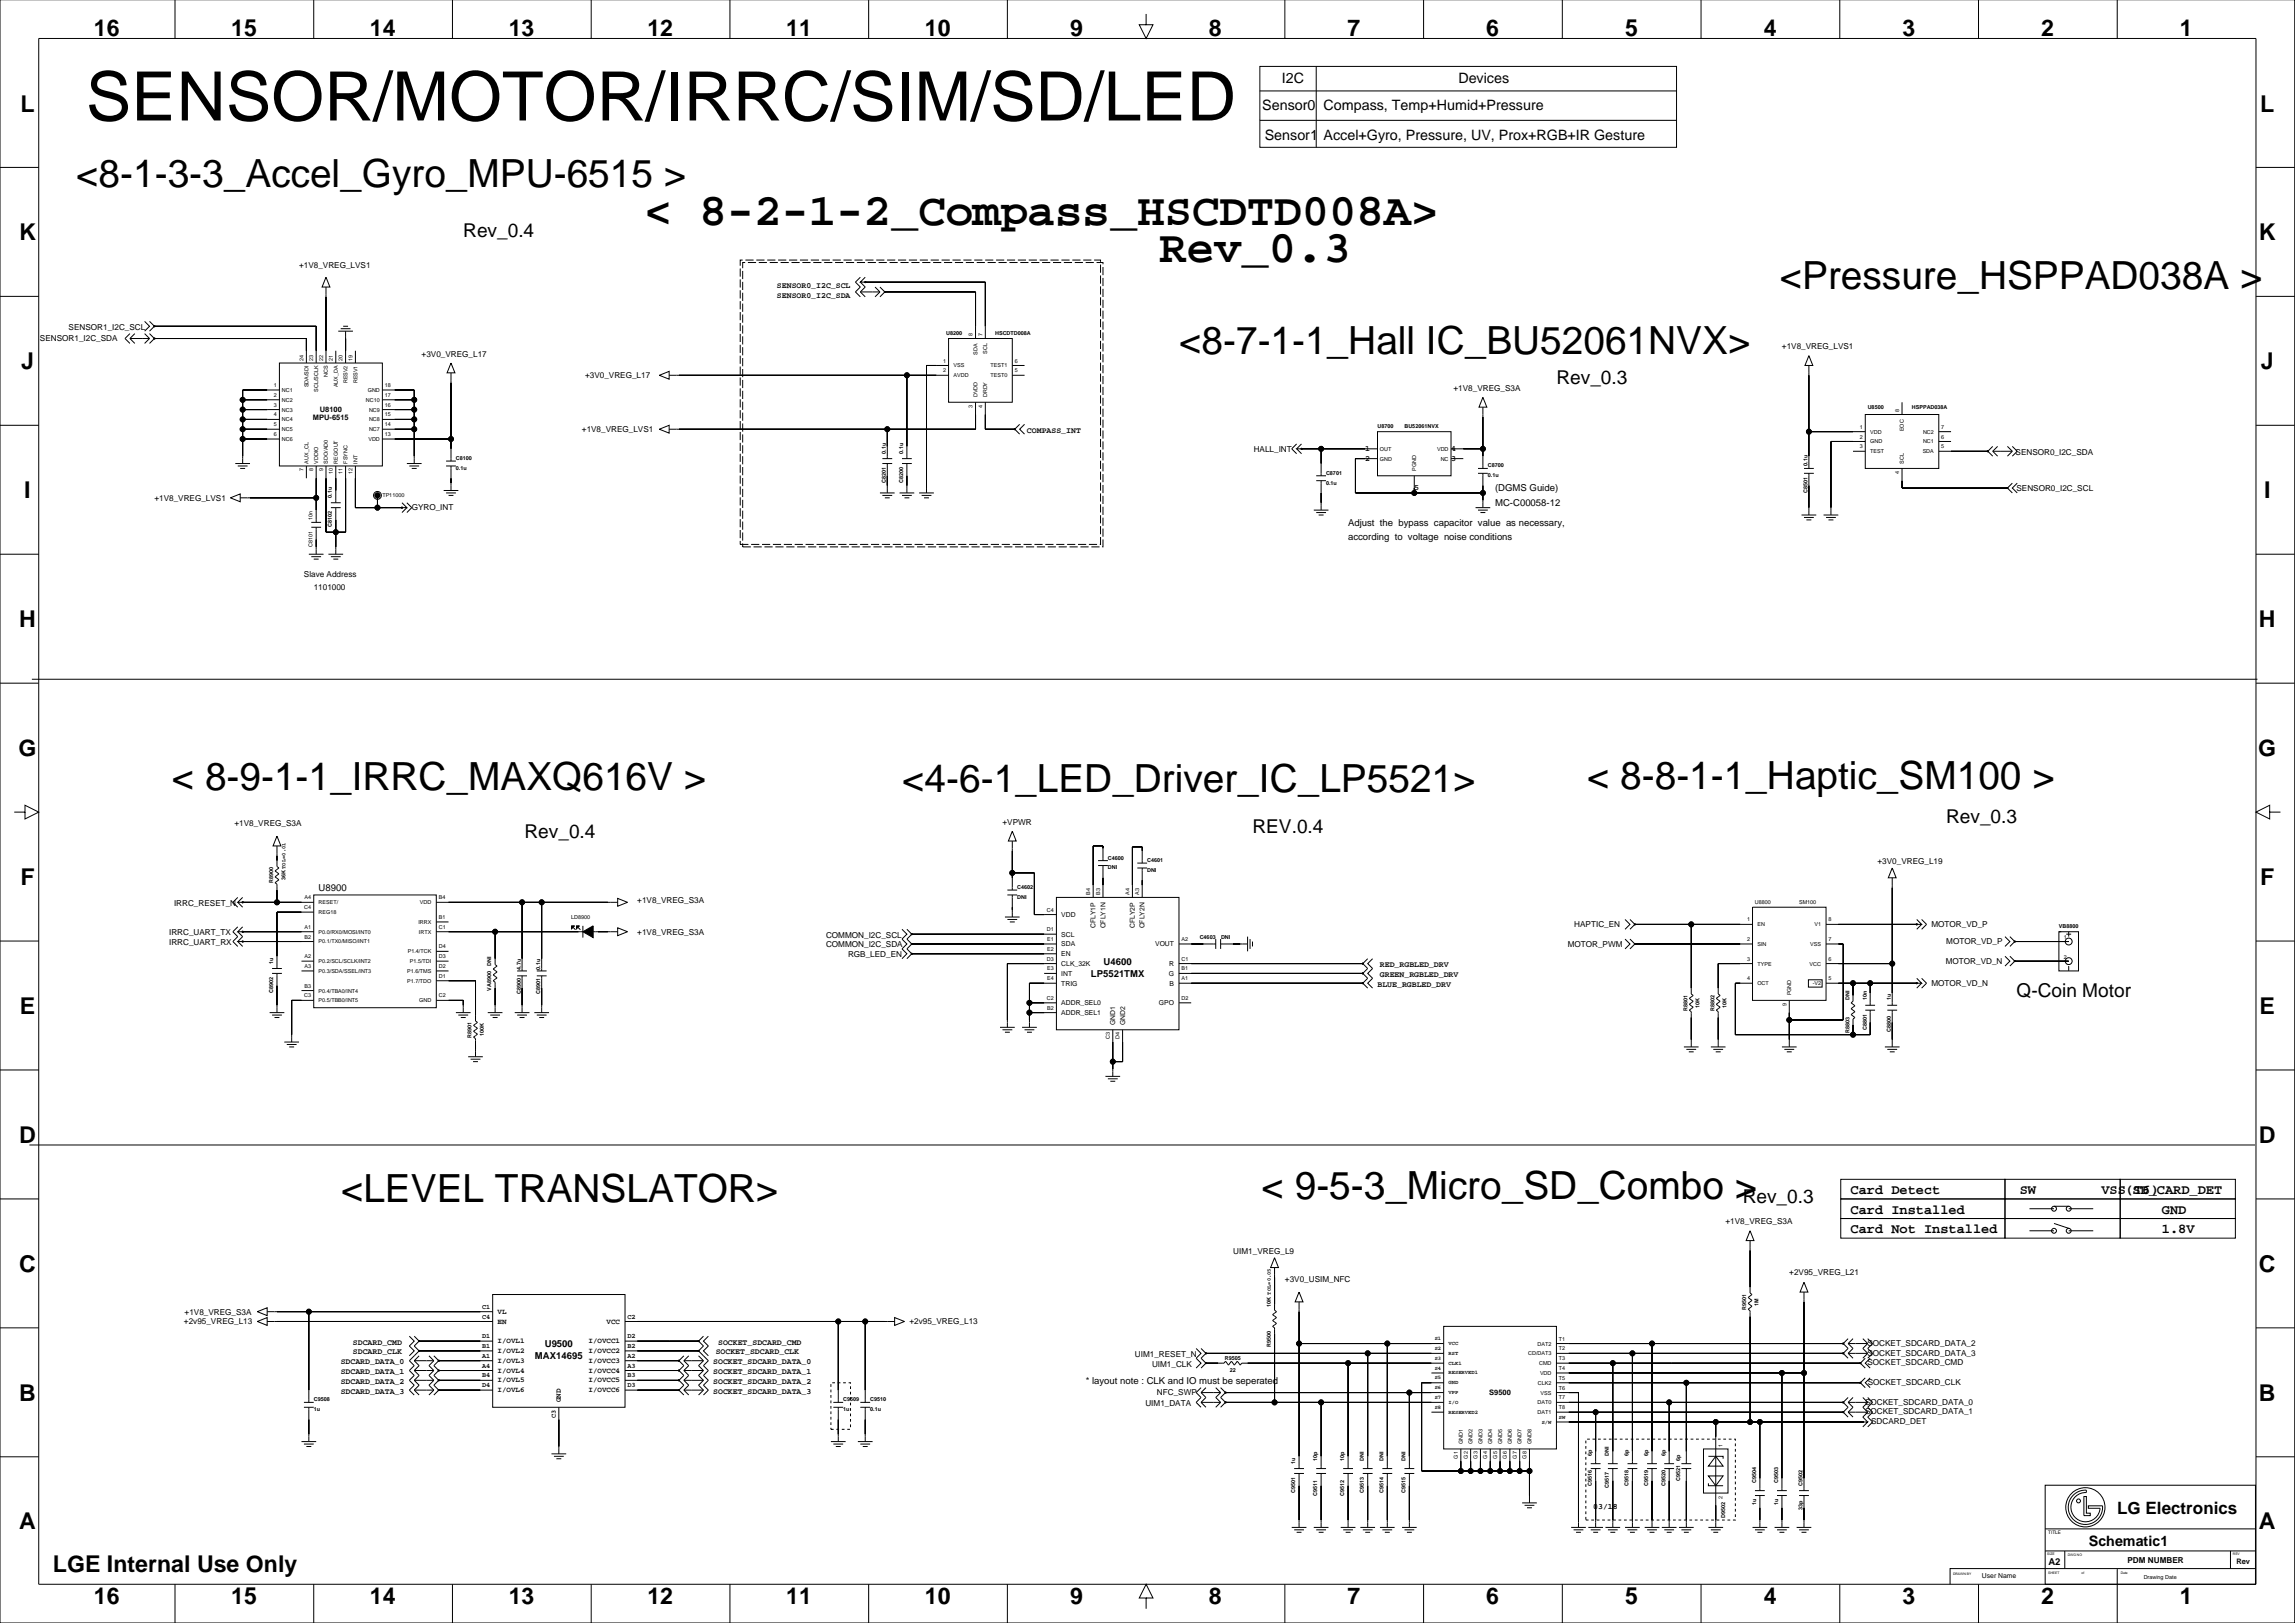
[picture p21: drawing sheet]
<svg xmlns="http://www.w3.org/2000/svg" width="1189mm" height="841mm" viewBox="0 0 1189 841" stroke-linecap="round" stroke-linejoin="round" font-family="sans-serif">
<defs><g id="words">
<text font-size="35.3" x="44" y="62">SENSOR/MOTOR/IRRC/SIM/SD/LED</text>
<g font-size="23.6">
<text x="334" y="117">&lt; 8-2-1-2_Compass_HSCDTD008A&gt;</text>
<text x="601" y="136">Rev_0.3</text>
</g>
<g font-size="20.1">
<text x="39" y="97">&lt;8-1-3-3_Accel_Gyro_MPU-6515 &gt;</text>
<text x="922" y="150">&lt;Pressure_HSPPAD038A &gt;</text>
<text x="611" y="183">&lt;8-7-1-1_Hall IC_BU52061NVX&gt;</text>
<text x="89" y="409">&lt; 8-9-1-1_IRRC_MAXQ616V &gt;</text>
<text x="467" y="410">&lt;4-6-1_LED_Driver_IC_LP5521&gt;</text>
<text x="822" y="409">&lt; 8-8-1-1_Haptic_SM100 &gt;</text>
<text x="176" y="623">&lt;LEVEL TRANSLATOR&gt;</text>
<text x="653" y="621">&lt; 9-5-3_Micro_SD_Combo &gt;</text>
</g>
<g font-size="12">
<text x="49" y="18">16</text>
<text x="120" y="18">15</text>
<text x="192" y="18">14</text>
<text x="264" y="18">13</text>
<text x="335" y="18">12</text>
<text x="407" y="18">11</text>
<text x="479" y="18">10</text>
<text x="554" y="18">9</text>
<text x="626" y="19">8</text>
<text x="698" y="18">7</text>
<text x="770" y="18">6</text>
<text x="842" y="18">5</text>
<text x="914" y="18">4</text>
<text x="986" y="18">3</text>
<text x="1057" y="18">2</text>
<text x="1129" y="18">1</text>
<text x="11" y="58">L</text>
<text x="1171" y="58">L</text>
<text x="10" y="125">K</text>
<text x="1170" y="125">K</text>
<text x="11" y="191">J</text>
<text x="1171" y="191">J</text>
<text x="13" y="258">I</text>
<text x="1173" y="258">I</text>
<text x="10" y="325">H</text>
<text x="1170" y="325">H</text>
<text x="10" y="392">G</text>
<text x="1170" y="392">G</text>
<text x="11" y="458">F</text>
<text x="1171" y="458">F</text>
<text x="10" y="525">E</text>
<text x="1170" y="525">E</text>
<text x="10" y="592">D</text>
<text x="1170" y="592">D</text>
<text x="10" y="659">C</text>
<text x="1170" y="659">C</text>
<text x="10" y="726">B</text>
<text x="1170" y="726">B</text>
<text x="10" y="792">A</text>
<text x="1170" y="792">A</text>
<text x="27" y="814">LGE Internal Use Only</text>
<text x="49" y="831">16</text>
<text x="120" y="831">15</text>
<text x="192" y="831">14</text>
<text x="264" y="831">13</text>
<text x="335" y="831">12</text>
<text x="407" y="831">11</text>
<text x="479" y="831">10</text>
<text x="554" y="831">9</text>
<text x="626" y="831">8</text>
<text x="698" y="831">7</text>
<text x="770" y="831">6</text>
<text x="842" y="831">5</text>
<text x="914" y="831">4</text>
<text x="986" y="831">3</text>
<text x="1057" y="831">2</text>
<text x="1129" y="831">1</text>
</g>
<g font-size="9.9">
<text x="240" y="123">Rev_0.4</text>
<text x="806" y="199">Rev_0.3</text>
<text x="649" y="431">REV.0.4</text>
<text x="1008" y="426">Rev_0.3</text>
<text x="272" y="434">Rev_0.4</text>
<text x="1045" y="516">Q-Coin Motor</text>
<text x="903" y="623">Rev_0.3</text>
</g>
<text font-size="8.8" x="1097" y="784">LG Electronics</text>
<g font-size="7.4">
<text x="664" y="43">I2C</text>
<text x="755" y="43">Devices</text>
<text x="654" y="57">Sensor0</text>
<text x="686" y="57">Compass, Temp+Humid+Pressure</text>
<text x="655" y="72">Sensor1</text>
<text x="686" y="72">Accel+Gyro, Pressure, UV, Prox+RGB+IR Gesture</text>
<text x="1082" y="801">Schematic1</text>
</g>
<g font-size="7.1">
<text x="959" y="618">Card Detect</text>
<text x="1046" y="618">SW</text>
<text x="1089" y="618">VSS(T6)</text>
<text x="1105" y="618">SD_CARD_DET</text>
<text x="959" y="629">Card Installed</text>
<text x="1120" y="629">GND</text>
<text x="959" y="639">Card Not Installed</text>
<text x="1120" y="639">1.8V</text>
</g>
<g font-size="4.9">
<text x="775" y="254">(DGMS Guide)</text>
<text x="775" y="262">MC-C00058-12</text>
<text x="698" y="272">Adjust the bypass capacitor value as necessary,</text>
<text x="698" y="280">according to voltage noise conditions</text>
<text x="165" y="462">U8900</text>
<text x="572" y="500">U4600</text>
<text x="565" y="506">LP5521TMX</text>
<text x="282" y="698">U9500</text>
<text x="277" y="704">MAX14695</text>
<text x="562" y="717">* layout note : CLK and IO must be seperated</text>
<text x="1061" y="811">A2</text>
</g>
<g font-size="4.2">
<text x="155" y="139">+1V8_VREG_LVS1</text>
<text x="402" y="149">SENSOR0_I2C_SCL</text>
<text x="402" y="154">SENSOR0_I2C_SDA</text>
<text x="36" y="171">SENSOR1_I2C_SCL</text>
<text x="21" y="177">SENSOR1_I2C_SDA</text>
<text x="218" y="185">+3V0_VREG_L17</text>
<text x="923" y="181">+1V8_VREG_LVS1</text>
<text x="303" y="196">+3V0_VREG_L17</text>
<text x="753" y="203">+1V8_VREG_S3A</text>
<text x="301" y="224">+1V8_VREG_LVS1</text>
<text x="532" y="224">COMPASS_INT</text>
<text x="707" y="234">1</text>
<text x="752" y="234">4</text>
<text x="649" y="234">HALL_INT</text>
<text x="707" y="239">2</text>
<text x="752" y="239">3</text>
<text x="1044" y="236">SENSOR0_I2C_SDA</text>
<text x="733" y="254">5</text>
<text x="1045" y="255">SENSOR0_I2C_SCL</text>
<text x="80" y="260">+1V8_VREG_LVS1</text>
<text x="213" y="264">GYRO_INT</text>
<text x="157" y="299">Slave Address</text>
<text x="163" y="305">1101000</text>
<text x="121" y="428">+1V8_VREG_S3A</text>
<text x="519" y="427">+VPWR</text>
<text x="973" y="448">+3V0_VREG_L19</text>
<text x="330" y="468">+1V8_VREG_S3A</text>
<text x="90" y="469">IRRC_RESET_N</text>
<text x="88" y="484">IRRC_UART_TX</text>
<text x="330" y="484">+1V8_VREG_S3A</text>
<text x="428" y="486">COMMON_I2C_SCL</text>
<text x="816" y="480">HAPTIC_EN</text>
<text x="1001" y="480">MOTOR_VD_P</text>
<text x="88" y="489">IRRC_UART_RX</text>
<text x="428" y="491">COMMON_I2C_SDA</text>
<text x="812" y="490">MOTOR_PWM</text>
<text x="1008" y="489">MOTOR_VD_P</text>
<text x="439" y="496">RGB_LED_EN</text>
<text x="715" y="501">RED_RGBLED_DRV</text>
<text x="1008" y="499">MOTOR_VD_N</text>
<text x="715" y="506">GREEN_RGBLED_DRV</text>
<text x="714" y="511">BLUE_RGBLED_DRV</text>
<text x="1001" y="511">MOTOR_VD_N</text>
<text x="894" y="634">+1V8_VREG_S3A</text>
<text x="639" y="649">UIM1_VREG_L9</text>
<text x="666" y="664">+3V0_USIM_NFC</text>
<text x="927" y="660">+2V95_VREG_L21</text>
<text x="96" y="681">+1V8_VREG_S3A</text>
<text x="95" y="686">+2v95_VREG_L13</text>
<text x="471" y="686">+2v95_VREG_L13</text>
<text x="183" y="702">SDCARD_CLK</text>
<text x="183" y="696">SDCARD_CMD</text>
<text x="371" y="702">SOCKET_SDCARD_CLK</text>
<text x="372" y="696">SOCKET_SDCARD_CMD</text>
<text x="967" y="697">SOCKET_SDCARD_DATA_2</text>
<text x="176" y="707">SDCARD_DATA_0</text>
<text x="369" y="707">SOCKET_SDCARD_DATA_0</text>
<text x="588" y="703">UIM1_RESET_N</text>
<text x="597" y="708">UIM1_CLK</text>
<text x="967" y="702">SOCKET_SDCARD_DATA_3</text>
<text x="967" y="707">SOCKET_SDCARD_CMD</text>
<text x="176" y="712">SDCARD_DATA_1</text>
<text x="369" y="712">SOCKET_SDCARD_DATA_1</text>
<text x="176" y="717">SDCARD_DATA_2</text>
<text x="369" y="717">SOCKET_SDCARD_DATA_2</text>
<text x="968" y="717">SOCKET_SDCARD_CLK</text>
<text x="176" y="722">SDCARD_DATA_3</text>
<text x="369" y="722">SOCKET_SDCARD_DATA_3</text>
<text x="599" y="722">NFC_SWP</text>
<text x="593" y="728">UIM1_DATA</text>
<text x="966" y="728">SOCKET_SDCARD_DATA_0</text>
<text x="966" y="733">SOCKET_SDCARD_DATA_1</text>
<text x="969" y="738">SDCARD_DET</text>
<text x="825" y="782">03/18</text>
<text x="1102" y="810">PDM NUMBER</text>
</g>
<g font-size="3.9">
<text x="166" y="214">U8100</text>
<text x="162" y="217">MPU-6515</text>
<text x="258" y="681">VL</text>
<text x="258" y="686">EN</text>
<text x="314" y="686">VCC</text>
<text x="258" y="696">I/OVL1</text>
<text x="305" y="696">I/OVCC1</text>
<text x="258" y="701">I/OVL2</text>
<text x="305" y="701">I/OVCC2</text>
<text x="258" y="706">I/OVL3</text>
<text x="305" y="706">I/OVCC3</text>
<text x="258" y="711">I/OVL4</text>
<text x="305" y="711">I/OVCC4</text>
<text x="258" y="716">I/OVL5</text>
<text x="305" y="716">I/OVCC5</text>
<text x="258" y="721">I/OVL6</text>
<text x="305" y="721">I/OVCC6</text>
<text x="771" y="723">S9500</text>
<text x="291" y="726" transform="rotate(-90 291 726)">GND</text>
<text x="1158" y="810">Rev</text>
</g>
<g font-size="3.5">
<text x="550" y="475">VDD</text>
<text x="550" y="485">SCL</text>
<text x="568" y="481" transform="rotate(-90 568 481)">CFLY1P</text>
<text x="573" y="481" transform="rotate(-90 573 481)">CFLY1N</text>
<text x="588" y="481" transform="rotate(-90 588 481)">CFLY2P</text>
<text x="593" y="481" transform="rotate(-90 593 481)">CFLY2N</text>
<text x="550" y="490">SDA</text>
<text x="598" y="490">VOUT</text>
<text x="550" y="495">EN</text>
<text x="550" y="500">CLK_32K</text>
<text x="606" y="500">R</text>
<text x="550" y="505">INT</text>
<text x="605" y="505">G</text>
<text x="550" y="511">TRIG</text>
<text x="606" y="511">B</text>
<text x="550" y="521">ADDR_SEL0</text>
<text x="600" y="521">GPO</text>
<text x="550" y="526">ADDR_SEL1</text>
<text x="578" y="531" transform="rotate(-90 578 531)">GND1</text>
<text x="583" y="531" transform="rotate(-90 583 531)">GND2</text>
<text x="250" y="678">C1</text>
<text x="250" y="683">C4</text>
<text x="325" y="683">C2</text>
<text x="250" y="693">D1</text>
<text x="325" y="693">D2</text>
<text x="250" y="698">B1</text>
<text x="325" y="698">B2</text>
<text x="250" y="703">A1</text>
<text x="325" y="703">A2</text>
<text x="250" y="713">B4</text>
<text x="250" y="708">A4</text>
<text x="325" y="708">A3</text>
<text x="325" y="713">B3</text>
<text x="250" y="718">D4</text>
<text x="325" y="718">D3</text>
<text x="288" y="734" transform="rotate(-90 288 734)">C3</text>
<text x="1027" y="818">User Name</text>
</g>
<g font-size="2.8">
<text x="490" y="174">U8200</text>
<text x="516" y="174">HSCDTD008A</text>
<text x="504" y="174" transform="rotate(-90 504 174)">8</text>
<text x="509" y="174" transform="rotate(-90 509 174)">7</text>
<text x="506" y="184" transform="rotate(-90 506 184)">SDA</text>
<text x="511" y="183" transform="rotate(-90 511 183)">SCL</text>
<text x="157" y="187" transform="rotate(-90 157 187)">24</text>
<text x="162" y="187" transform="rotate(-90 162 187)">23</text>
<text x="167" y="187" transform="rotate(-90 167 187)">22</text>
<text x="172" y="187" transform="rotate(-90 172 187)">21</text>
<text x="178" y="187" transform="rotate(-90 178 187)">20</text>
<text x="183" y="187" transform="rotate(-90 183 187)">19</text>
<text x="489" y="188">1</text>
<text x="494" y="190">VSS</text>
<text x="513" y="190">TEST1</text>
<text x="526" y="188">6</text>
<text x="170" y="195" transform="rotate(-90 170 195)">NCS</text>
<text x="489" y="193">2</text>
<text x="494" y="195">AVDD</text>
<text x="513" y="195">TEST0</text>
<text x="526" y="193">5</text>
<text x="142" y="200">1</text>
<text x="146" y="203">NC1</text>
<text x="160" y="201" transform="rotate(-90 160 201)">SDA/SDI</text>
<text x="165" y="203" transform="rotate(-90 165 203)">SCL/SCLK</text>
<text x="175" y="201" transform="rotate(-90 175 201)">AUX_DA</text>
<text x="180" y="199" transform="rotate(-90 180 199)">RESV2</text>
<text x="185" y="199" transform="rotate(-90 185 199)">RESV1</text>
<text x="191" y="203">GND</text>
<text x="199" y="200">18</text>
<text x="142" y="206">2</text>
<text x="146" y="208">NC2</text>
<text x="190" y="208">NC10</text>
<text x="199" y="206">17</text>
<text x="506" y="206" transform="rotate(-90 506 206)">DVDD</text>
<text x="511" y="206" transform="rotate(-90 511 206)">DRDY</text>
<text x="142" y="216">4</text>
<text x="142" y="211">3</text>
<text x="146" y="213">NC3</text>
<text x="191" y="213">NC9</text>
<text x="199" y="211">16</text>
<text x="199" y="216">15</text>
<text x="504" y="211" transform="rotate(-90 504 211)">3</text>
<text x="509" y="211" transform="rotate(-90 509 211)">4</text>
<text x="968" y="212">U8500</text>
<text x="984" y="213" transform="rotate(-90 984 213)">8</text>
<text x="990" y="212">HSPPAD038A</text>
<text x="142" y="221">5</text>
<text x="146" y="218">NC4</text>
<text x="191" y="218">NC8</text>
<text x="199" y="221">14</text>
<text x="714" y="222">U8700</text>
<text x="728" y="222">BU52061NVX</text>
<text x="142" y="226">6</text>
<text x="146" y="223">NC5</text>
<text x="191" y="223">NC7</text>
<text x="199" y="226">13</text>
<text x="963" y="222">1</text>
<text x="963" y="227">2</text>
<text x="969" y="225">VDD</text>
<text x="986" y="223" transform="rotate(-90 986 223)">EOC</text>
<text x="996" y="225">NC2</text>
<text x="1006" y="222">7</text>
<text x="1006" y="227">6</text>
<text x="146" y="228">NC6</text>
<text x="191" y="228">VDD</text>
<text x="715" y="233">OUT</text>
<text x="744" y="233">VDD</text>
<text x="963" y="232">3</text>
<text x="969" y="230">GND</text>
<text x="996" y="230">NC1</text>
<text x="1006" y="232">5</text>
<text x="236" y="238">C8100</text>
<text x="459" y="235" transform="rotate(-90 459 235)">0.1u</text>
<text x="468" y="235" transform="rotate(-90 468 235)">0.1u</text>
<text x="715" y="239">GND</text>
<text x="746" y="239">NC</text>
<text x="969" y="235">TEST</text>
<text x="996" y="235">SDA</text>
<text x="157" y="244" transform="rotate(-90 157 244)">7</text>
<text x="160" y="240" transform="rotate(-90 160 240)">AUX_CL</text>
<text x="162" y="244" transform="rotate(-90 162 244)">8</text>
<text x="165" y="240" transform="rotate(-90 165 240)">VDDIO</text>
<text x="167" y="244" transform="rotate(-90 167 244)">9</text>
<text x="170" y="240" transform="rotate(-90 170 240)">SDO/AD0</text>
<text x="172" y="246" transform="rotate(-90 172 246)">10</text>
<text x="175" y="240" transform="rotate(-90 175 240)">REGOUT</text>
<text x="178" y="246" transform="rotate(-90 178 246)">11</text>
<text x="180" y="240" transform="rotate(-90 180 240)">FSYNC</text>
<text x="183" y="246" transform="rotate(-90 183 246)">12</text>
<text x="185" y="240" transform="rotate(-90 185 240)">INT</text>
<text x="236" y="243">0.1u</text>
<text x="687" y="246">C8701</text>
<text x="734" y="244" transform="rotate(-90 734 244)">PGND</text>
<text x="771" y="242">C8700</text>
<text x="936" y="241" transform="rotate(-90 936 241)">0.1u</text>
<text x="984" y="245" transform="rotate(-90 984 245)">4</text>
<text x="986" y="240" transform="rotate(-90 986 240)">SCL</text>
<text x="459" y="250" transform="rotate(-90 459 250)">C8201</text>
<text x="468" y="250" transform="rotate(-90 468 250)">C8200</text>
<text x="687" y="251">0.1u</text>
<text x="771" y="247">0.1u</text>
<text x="172" y="258" transform="rotate(-90 172 258)">0.1u</text>
<text x="198" y="257">TP11000</text>
<text x="936" y="255" transform="rotate(-90 936 255)">C8501</text>
<text x="162" y="269" transform="rotate(-90 162 269)">10n</text>
<text x="172" y="273" transform="rotate(-90 172 273)">C8102</text>
<text x="162" y="283" transform="rotate(-90 162 283)">C8101</text>
<text x="574" y="445">C4600</text>
<text x="594" y="447">C4601</text>
<text x="148" y="456" transform="rotate(-90 148 456)">36K TOL=0.01</text>
<text x="574" y="450">DNI</text>
<text x="594" y="452">DNI</text>
<text x="141" y="458" transform="rotate(-90 141 458)">R8900</text>
<text x="527" y="461">C4602</text>
<text x="158" y="466">A4</text>
<text x="227" y="466">B4</text>
<text x="527" y="466">DNI</text>
<text x="565" y="464" transform="rotate(-90 565 464)">B4</text>
<text x="570" y="464" transform="rotate(-90 570 464)">B3</text>
<text x="585" y="464" transform="rotate(-90 585 464)">A4</text>
<text x="590" y="464" transform="rotate(-90 590 464)">A3</text>
<text x="158" y="471">C4</text>
<text x="165" y="468">RESET/</text>
<text x="165" y="473">REG18</text>
<text x="218" y="468">VDD</text>
<text x="542" y="472">C4</text>
<text x="909" y="468">U8800</text>
<text x="932" y="468">SM100</text>
<text x="217" y="479">IRRX</text>
<text x="227" y="476">B1</text>
<text x="296" y="476">LD8900</text>
<text x="905" y="477">1</text>
<text x="910" y="480">EN</text>
<text x="940" y="480">V1</text>
<text x="947" y="477">8</text>
<text x="158" y="481">A1</text>
<text x="165" y="484">P0.0/RX0/MOSI/INT0</text>
<text x="217" y="484">IRTX</text>
<text x="227" y="481">C1</text>
<text x="542" y="482">D1</text>
<text x="1067" y="481">VB8800</text>
<text x="158" y="486">B2</text>
<text x="165" y="489">P0.1/TX0/MISO/INT1</text>
<text x="227" y="491">D4</text>
<text x="543" y="487">E1</text>
<text x="612" y="487">A2</text>
<text x="621" y="486">C4603</text>
<text x="633" y="486">DNI</text>
<text x="905" y="487">2</text>
<text x="910" y="490">SIN</text>
<text x="938" y="490">VSS</text>
<text x="947" y="487">7</text>
<text x="1069" y="486">1</text>
<text x="158" y="496">A2</text>
<text x="211" y="494">P1.4/TCK</text>
<text x="227" y="496">D3</text>
<text x="542" y="498">D3</text>
<text x="543" y="493">E2</text>
<text x="612" y="498">C1</text>
<text x="905" y="498">3</text>
<text x="947" y="498">6</text>
<text x="1069" y="497">2</text>
<text x="141" y="499" transform="rotate(-90 141 499)">1u</text>
<text x="158" y="501">A3</text>
<text x="165" y="499">P0.2/SCL/SCLK/INT2</text>
<text x="165" y="504">P0.3/SDA/SSEL/INT3</text>
<text x="211" y="504">P1.6/TMS</text>
<text x="212" y="499">P1.5/TDI</text>
<text x="227" y="501">D2</text>
<text x="254" y="500" transform="rotate(-90 254 500)">DNI</text>
<text x="270" y="502" transform="rotate(-90 270 502)">4.7u</text>
<text x="280" y="502" transform="rotate(-90 280 502)">0.1u</text>
<text x="543" y="503">E3</text>
<text x="612" y="503">B1</text>
<text x="910" y="500">TYPE</text>
<text x="937" y="500">VCC</text>
<text x="211" y="509">P1.7/TDO</text>
<text x="227" y="506">D1</text>
<text x="543" y="508">E4</text>
<text x="612" y="508">A1</text>
<text x="905" y="508">4</text>
<text x="947" y="508">5</text>
<text x="141" y="514" transform="rotate(-90 141 514)">C8902</text>
<text x="158" y="512">B3</text>
<text x="165" y="514">P0.4/TBA0/INT4</text>
<text x="254" y="513" transform="rotate(-90 254 513)">VA8900</text>
<text x="270" y="515" transform="rotate(-90 270 515)">C8900</text>
<text x="280" y="515" transform="rotate(-90 280 515)">C8901</text>
<text x="910" y="510">OCT</text>
<text x="928" y="516" transform="rotate(-90 928 516)">PGND</text>
<text x="939" y="510">-V2</text>
<text x="158" y="517">C3</text>
<text x="165" y="519">P0.5/TBB0/INT5</text>
<text x="217" y="519">GND</text>
<text x="227" y="517">C2</text>
<text x="542" y="518">C2</text>
<text x="612" y="518">D2</text>
<text x="925" y="521" transform="rotate(-90 925 521)">9</text>
<text x="958" y="518" transform="rotate(-90 958 518)">DNI</text>
<text x="967" y="518" transform="rotate(-90 967 518)">10n</text>
<text x="979" y="518" transform="rotate(-90 979 518)">1u</text>
<text x="543" y="523">B2</text>
<text x="874" y="524" transform="rotate(-90 874 524)">R8801</text>
<text x="880" y="522" transform="rotate(-90 880 522)">10K</text>
<text x="888" y="524" transform="rotate(-90 888 524)">R8802</text>
<text x="894" y="522" transform="rotate(-90 894 522)">10K</text>
<text x="967" y="533" transform="rotate(-90 967 533)">C8801</text>
<text x="244" y="538" transform="rotate(-90 244 538)">R8901</text>
<text x="251" y="537" transform="rotate(-90 251 537)">100K</text>
<text x="575" y="538" transform="rotate(-90 575 538)">C3</text>
<text x="580" y="538" transform="rotate(-90 580 538)">D4</text>
<text x="958" y="535" transform="rotate(-90 958 535)">R8803</text>
<text x="979" y="535" transform="rotate(-90 979 535)">C8800</text>
<text x="658" y="677" transform="rotate(-90 658 677)">10K TOL=0.05</text>
<text x="911" y="676" transform="rotate(-90 911 676)">1M</text>
<text x="905" y="678" transform="rotate(-90 905 678)">R9501</text>
<text x="743" y="694">S1</text>
<text x="808" y="694">T1</text>
<text x="658" y="698" transform="rotate(-90 658 698)">R9500</text>
<text x="743" y="699">S2</text>
<text x="750" y="697">VCC</text>
<text x="750" y="702">RST</text>
<text x="797" y="697">DAT2</text>
<text x="808" y="699">T2</text>
<text x="635" y="704">R9505</text>
<text x="743" y="704">S3</text>
<text x="750" y="707">CLK1</text>
<text x="792" y="702">CD/DAT3</text>
<text x="797" y="707">CMD</text>
<text x="808" y="705">T3</text>
<text x="637" y="711">22</text>
<text x="743" y="709">S4</text>
<text x="750" y="712">RESERVED1</text>
<text x="798" y="712">VDD</text>
<text x="808" y="710">T4</text>
<text x="743" y="720">S6</text>
<text x="743" y="714">S5</text>
<text x="750" y="717">GND</text>
<text x="797" y="717">CLK2</text>
<text x="808" y="720">T6</text>
<text x="808" y="715">T5</text>
<text x="163" y="726">C9508</text>
<text x="437" y="726">C9509</text>
<text x="451" y="726">C9510</text>
<text x="743" y="725">S7</text>
<text x="750" y="722">VPP</text>
<text x="798" y="722">VSS</text>
<text x="808" y="725">T7</text>
<text x="163" y="731">1u</text>
<text x="437" y="731">1u</text>
<text x="451" y="731">0.1u</text>
<text x="743" y="730">S8</text>
<text x="750" y="727">I/O</text>
<text x="797" y="727">DAT0</text>
<text x="808" y="730">T8</text>
<text x="750" y="732">RESERVED2</text>
<text x="797" y="732">DAT1</text>
<text x="799" y="737">S/W</text>
<text x="808" y="735">SW</text>
<text x="758" y="748" transform="rotate(-90 758 748)">GND1</text>
<text x="763" y="748" transform="rotate(-90 763 748)">GND2</text>
<text x="768" y="748" transform="rotate(-90 768 748)">GND3</text>
<text x="773" y="748" transform="rotate(-90 773 748)">GND4</text>
<text x="778" y="748" transform="rotate(-90 778 748)">GND5</text>
<text x="783" y="748" transform="rotate(-90 783 748)">GND6</text>
<text x="788" y="748" transform="rotate(-90 788 748)">GND7</text>
<text x="793" y="748" transform="rotate(-90 793 748)">GND8</text>
<text x="892" y="749" transform="rotate(-90 892 749)">1</text>
<text x="755" y="756" transform="rotate(-90 755 756)">G1</text>
<text x="760" y="756" transform="rotate(-90 760 756)">G2</text>
<text x="765" y="756" transform="rotate(-90 765 756)">G3</text>
<text x="770" y="756" transform="rotate(-90 770 756)">G4</text>
<text x="776" y="756" transform="rotate(-90 776 756)">G5</text>
<text x="781" y="756" transform="rotate(-90 781 756)">G6</text>
<text x="786" y="756" transform="rotate(-90 786 756)">G7</text>
<text x="791" y="756" transform="rotate(-90 791 756)">G8</text>
<text x="825" y="754" transform="rotate(-90 825 754)">6p</text>
<text x="833" y="754" transform="rotate(-90 833 754)">DNI</text>
<text x="844" y="754" transform="rotate(-90 844 754)">6p</text>
<text x="854" y="754" transform="rotate(-90 854 754)">6p</text>
<text x="863" y="754" transform="rotate(-90 863 754)">6p</text>
<text x="671" y="758" transform="rotate(-90 671 758)">1u</text>
<text x="682" y="757" transform="rotate(-90 682 757)">10p</text>
<text x="696" y="757" transform="rotate(-90 696 757)">10p</text>
<text x="707" y="757" transform="rotate(-90 707 757)">DNI</text>
<text x="717" y="757" transform="rotate(-90 717 757)">DNI</text>
<text x="728" y="757" transform="rotate(-90 728 757)">DNI</text>
<text x="870" y="767" transform="rotate(-90 870 767)">C9521 6p</text>
<text x="671" y="773" transform="rotate(-90 671 773)">C9501</text>
<text x="707" y="773" transform="rotate(-90 707 773)">C9513</text>
<text x="717" y="773" transform="rotate(-90 717 773)">C9514</text>
<text x="728" y="773" transform="rotate(-90 728 773)">C9515</text>
<text x="825" y="770" transform="rotate(-90 825 770)">C9516</text>
<text x="833" y="771" transform="rotate(-90 833 771)">C9517</text>
<text x="844" y="770" transform="rotate(-90 844 770)">C9518</text>
<text x="854" y="770" transform="rotate(-90 854 770)">C9519</text>
<text x="863" y="770" transform="rotate(-90 863 770)">C9520</text>
<text x="910" y="768" transform="rotate(-90 910 768)">C9504</text>
<text x="921" y="768" transform="rotate(-90 921 768)">C9503</text>
<text x="934" y="770" transform="rotate(-90 934 770)">C9502</text>
<text x="682" y="775" transform="rotate(-90 682 775)">C9511</text>
<text x="696" y="775" transform="rotate(-90 696 775)">C9512</text>
<text x="892" y="776" transform="rotate(-90 892 776)">2</text>
<text x="910" y="780" transform="rotate(-90 910 780)">1u</text>
<text x="921" y="780" transform="rotate(-90 921 780)">1u</text>
<text x="934" y="782" transform="rotate(-90 934 782)">33p</text>
<text x="894" y="786" transform="rotate(-90 894 786)">D9502</text>
<text x="1110" y="818">Drawing Date</text>
</g>
<text font-size="2.5" x="1061" y="795">TITLE</text>
<g font-size="1.8">
<text x="1060" y="806">SIZE</text>
<text x="1071" y="806">DWG NO</text>
<text x="1157" y="806">REV</text>
<text x="1012" y="816">DRAWN BY</text>
<text x="1061" y="815">SHEET</text>
<text x="1078" y="815">of</text>
<text x="1099" y="815">Date</text>
</g>
</g></defs>
<g fill="none" stroke="#000" stroke-width=".52">
<path d="M0 0v841h1189v-841M91 0v20M163 0v20M234 0v20M306 0v20M378 0v20M450 0v20M522 0v20M666 0v20M737 0v20M809 0v20M881 0v20"/>
<path d="M953 0v20M1025 0v20M1097 0v20M20 20h1149v801h-1149zM594 7v6h3l-3 7-4-7h4M653 34h215v42h-215zM682 34v42M653 47h215M653 62h215M0 87h20M1169 87h20M0 154h20"/>
<path d="M169 144l2 5h-4zM169 149v39M446 151h10M446 144l-3 2 3 3-3 2 3 3M446 151l2 3M446 146l2 3-2 2M448 146h.1M448 144l-2 2h2M448 146h62v29M453 149l3 2M456 149l2 2-2 3M456 151l-3 3"/>
<path d="M458 151h.1M458 151h47v24M1169 154h20M67 175h10M67 173l-2 2 2 3M67 175l3 3M70 173l-3 2M75 166l2 3-2 3M75 173l2 2M77 173l3 2-3 3M77 166l3 3-3 3M77 175l-2 3"/>
<path d="M80 175h.1M80 169h.1M80 175h79v13M80 169h84v19M175 172h8M176 170h6M178 169h2M179 172v16M491 175h33v33h-33zM145 188h53v53h-53zM174 182v6M184 182v6"/>
<path d="M234 188l2 5h-4zM234 193v46M342 194l5-2v4zM347 194h144M470 194v44M491 189h-11v66M524 194h7M524 189h7M937 184l2 5h-4zM937 189v54M126 207h19M126 217h19"/>
<path d="M126 212h19M145 202h-19v38M198 202h17v38M198 207h17M198 217h17M198 212h17M215 207h.1M505 208v14h-158M510 208v14h16M528 220l-2 2 2 3M531 220l-3 2 3 3M768 206l2 5h-4z"/>
<path d="M768 211v32M966 215h38v28h-38zM985 208v7M0 220h20M126 222h19M126 227h19M198 222h17M198 227h36M231 239h5M342 222l5-2v4zM457 238h5M460 222v16"/>
<path d="M467 238h5M526 222h.1M672 230l-3 2 3 3M674 232h.1M674 232h-2l2 3M674 232h40M674 230l-2 2M684 232v14M714 224h38v22h-38zM714 238h-12v17h66M752 238h6M752 232h16"/>
<path d="M937 224h29M960 234h6M966 229h-18v38M1004 234h26M1004 229h7M1004 224h7M1030 234h.1M1032 231l-2 3 2 2M1032 234h10M1032 234l3 2M1035 231l-3 3M1040 231l2 3"/>
<path d="M1042 231l3 3-3 2M1042 234l-2 2M1169 220h20M119 258l5-2v4zM122 240h8M123 241h5M124 243h3M124 258h40M159 241v7M164 241v30M169 241v35h10v-35M174 241v19"/>
<path d="M184 241v22h24M196 257h.1M196 256v7M211 240h7M212 241h5M213 243h3M230 254h7M231 255h5M231 241h5M232 257h3M234 241v13M456 255h7"/>
<path d="M457 240h5M457 257h5M458 258h3M460 240v15M466 255h8M467 240h5M467 257h5M469 258h2M470 240v15M476 255h8M477 257h5M479 258h2"/>
<path d="M682 246h5M682 249h5M684 249v15M733 246v9M766 243h5M766 245h5M768 245v18M935 243h5M935 245h5M937 245v22M985 243v10h55M1040 253h.1"/>
<path d="M1042 250l-2 3 2 2M1045 250l-3 3 3 2M161 271h5M161 273h5M164 273v14M171 260h5M171 263h5M174 263v24M208 263h.1M208 260l3 3h-3M211 260l2 3-2 2M211 263l-3 2"/>
<path d="M681 264h7M682 265h5M683 267h3M764 263h8M766 264h5M767 265h2M933 267h8M935 268h5M936 269h2M945 267h7M946 268h5M947 269h3"/>
<path d="M0 287h20M160 287h8M161 288h5M163 290h2M170 287h8M171 288h5M173 290h2M1169 287h20M0 354h20M17 352h1152M1169 354h20M7 421h6v-4l7 4-7 3v-3"/>
<path d="M143 433l3 5h-5zM143 438v11l1 1-2 1 2 2-2 1 2 2-2 1 1 1v9M524 431l2 5h-4zM524 436v25M1176 421v-4l-7 4 7 3v-3h5M524 452h12v22h11M569 446h5M569 448h5M571 446v-8h-5v27M571 448v17M589 447h5M589 450h5"/>
<path d="M592 447v-8h-5v26M592 450v15M980 450l2 5h-4zM980 455v66M123 465l-2 2 2 3M123 467l3 3M126 467h.1M126 465l-3 2h3M126 467h37M163 464h63v58h-63zM163 472h-20v30M226 478h6"/>
<path d="M226 467h94M270 467v36M281 467v36M302 480v6M320 465l5 2-5 2zM521 475h7M522 461h5M522 464h5M522 476h5M523 478h3M524 464v11M547 465h64v68h-64z"/>
<path d="M842 476l2 3-2 2M844 476l3 3-3 2M847 479h.1M847 479h61M876 479v36l1 1-2 1 2 2-2 1 2 2-2 1 1 1v18M908 470h38v48h-38zM946 479h47M993 479h.1M993 476l2 3h-2M995 476l3 3-3 2M995 479l-2 2M0 487h20"/>
<path d="M123 483l3 2-3 3h3M123 480l-2 3 2 2-2 3 2 2M123 488l3 2M126 488h.1M126 483h.1M126 480l-3 3h3M126 483h37M126 488h37M156 498h7M226 483h76M226 498h6M226 493h6"/>
<path d="M256 483v17h1l-2 2 2 1-2 2 2 1-2 2 1 1v16M297 480l1 2M299 480l2 2M307 483h13M320 481l5 2-5 2zM467 481l3 3-3 2 3 3-3 2 3 3-3 3M470 481l2 3-2 2 2 3-2 2 2 3-2 3M472 484h.1M472 489h.1M472 494h.1M472 484h75M472 489h75"/>
<path d="M472 494h75M547 499h-25v33M611 489h19M611 499h95M630 486v5M632 489h14M632 486v5M646 485v8M648 486v5M649 488v2M706 499h.1M708 497l-2 2 2 3-2 2 2 3-2 2 2 3"/>
<path d="M711 497l-3 2 3 3-3 2 3 3-3 2 3 3M842 486l2 3-2 2M844 486l3 3-3 2M847 489h.1M847 489h61M908 499h-18v16l1 1-2 1 2 2-2 1 2 2-2 1 1 1v18M946 489h9v39h-28M946 499h34M1039 495l2 3-2 2M1039 485l2 3-2 2M1041 495l3 3-3 2M1041 485l3 3-3 2"/>
<path d="M1044 498h.1M1044 488h.1M1044 488h28M1044 498h28M1067 483h10v20h-10zM1067 483h1M1070 484h3M1072 488h.1M1072 498h.1M1072 483v2M1169 487h20M141 504h5"/>
<path d="M141 502h5M143 504v21M156 503h7M156 513h7M163 518h-12v22M226 508h20v21l1 1-2 1 2 2-2 1 2 2-2 1 1 1v9M226 518h14v7M226 503h6M268 505h5M268 503h5M270 505v20M278 505h5"/>
<path d="M278 503h5M281 505v20M533 519h14M541 504h6M547 509h-14v23M611 519h6M611 504h95M611 509h95M706 504h.1M706 509h.1M908 509h-9v27h70v-13M927 518v24"/>
<path d="M937 507h7v4h-7zM946 509h47M960 509v10h-1l2 2-2 1 2 2-2 2 2 1-1 1v8M969 509v12M993 509h.1M993 507l2 2h-2M995 507l3 2-3 3M995 509l-2 3M1072 500v3M140 525h7M141 526h5M142 527h3"/>
<path d="M147 540h8M236 525h8M237 526h6M239 527h2M253 525h7M254 526h5M255 527h3M267 525h7M268 526h5M269 527h3M277 525h7M278 526h5"/>
<path d="M279 527h3M518 532h8M519 533h5M521 535h2M529 532h8M531 533h5M532 535h3M533 525h14M576 533v25M582 533v17h-6M966 521h5M966 523h5"/>
<path d="M978 521h5M978 523h5M980 523v19M0 554h20M149 541h5M150 542h2M243 547h7M244 549h5M245 550h3M573 558h7M574 559h5M872 542h8"/>
<path d="M874 544h5M875 545h2M886 542h8M888 544h5M889 545h2M923 542h8M924 544h5M926 545h2M976 542h8M978 544h5M979 545h2M1169 554h20"/>
<path d="M575 560h3M15 593h1153M954 611h85v10h-85zM1039 611h59v10h-59zM1098 611h60v10h-60zM0 621h20M907 638l2 5h-4zM954 631h85v10h-85zM954 621h85v10h-85zM1039 631h59v10h-59zM1039 621h59v10h-59zM1051 626h13"/>
<path d="M1051 638h13M1064 625h8M1064 634l8 2M1067 627h.1M1067 626h.1M1072 626h12M1072 638h12M1098 631h60v10h-60zM1098 621h60v10h-60zM1169 621h20M660 651l2 6h-4zM660 657v22h1l-2 2 2 1-2 2 2 2-2 1 1 1v38"/>
<path d="M907 643v27l1 1-2 1 2 2-2 1 2 2-2 1 1 1v58M133 679l5-2v4zM138 679h117M160 679v47M255 671h69v58h-69zM673 669l2 5h-4zM673 674v87M935 664l2 5h-5zM935 669v103M0 688h20M133 684l5-2v5zM138 684h117"/>
<path d="M212 692l3 3-3 2 3 3-3 2M215 692l2 3-2 2 2 3-5 5 3 2-3 3 3 2-3 3 3 3-3 2 3 3M217 695h.1M217 700h.1M217 700h38M217 695h38M324 684h139M324 700h38M324 695h38M362 700h.1M362 695h.1M364 692l-2 3 2 2-2 3 5 5-3 2 3 3-3 2 3 3-3 3 3 2-3 3"/>
<path d="M367 692l-3 3 3 2-3 3 3 2M434 684v42M448 684v42M463 682l6 2-6 3zM620 698l2 3-2 3 2 2-2 3M622 698l3 3-3 3 3 2-3 3M673 696h75M719 696v65M748 687h58v64h-58zM806 696h149M856 696v62M955 696h.1"/>
<path d="M957 693l-2 3 2 2-2 3 2 3M957 696h11M957 696l3 2-3 3M960 693l-3 3M965 693l3 3M968 693l2 3-2 2 2 3-2 3M968 696l-3 2 3 3M1169 688h20M215 705h10M215 715h10M215 710h10M215 705l2 2-2 3"/>
<path d="M215 710l2 2-2 3M215 715l2 3-2 2M217 702l-2 3M222 702l3 3M225 702l2 3-2 2 2 3-2 2 2 3-2 3 2 2-2 3M225 710l-3 2 3 3M225 705l-3 2 3 3M225 715l-3 3 3 2M227 705h.1M227 710h.1M227 715h.1M227 705h28"/>
<path d="M227 715h28M227 710h28M324 705h28M324 715h28M324 710h28M352 705h.1M352 710h.1M352 715h.1M354 702l-2 3 2 2-2 3 2 2-2 3 2 3-2 2 2 3M354 705h10M354 715h10M354 710h10"/>
<path d="M354 710l3 2-3 3M354 705l3 2-3 3M354 715l3 3-3 2M357 702l-3 3M362 702l2 3M364 705l-2 2 2 3M364 710l-2 2 2 3M364 715l-2 3 2 2M622 719l-2 2 2 3-2 2 2 3M625 706h.1M625 701h.1M625 706h9l1-1 1 2 2-2 1 2 2-2 1 2 1-1h105"/>
<path d="M625 701h123M625 719l-3 2M630 719l2 2M632 719l3 2-3 3 3 2-3 3M698 706v55M708 701v60M742 711h6M748 716h-12v46h56M806 716h158M806 706h158M806 711h129M806 701h149"/>
<path d="M835 706v52M846 701v57M874 716v42M923 711v61M955 701h.1M957 701h11M957 701l3 3M964 706h.1M964 716h.1M966 704l-2 2 2 3M966 714l-2 2 2 3M968 701l-3 3"/>
<path d="M969 704l-3 2 3 3M969 714l-3 2 3 3M157 726h6M157 729h6M160 729v18M215 720h10M215 720l2 3M225 720l-3 3M227 720h.1M227 720h28M289 729v24M324 720h28"/>
<path d="M352 720h.1M354 720h10M354 720l3 3M364 720l-2 3M432 726h5M432 729h5M434 729v18M446 726h5M446 729h5M448 729v18M622 726h10M622 721h10"/>
<path d="M622 721l3 3-3 2M622 726l3 3M632 721l-2 3 2 2M632 726l-2 3M635 726h.1M635 721h.1M635 726h113M635 721h113M684 726v35M730 721v40M742 731h6M806 726h149"/>
<path d="M806 731h149M806 721h12v70M806 737h159M827 731v27M865 726v32M889 737v54M912 737v35M955 731h.1M955 726h.1M957 724l-2 2 2 3-2 2 2 3M957 726h11M957 731h11"/>
<path d="M957 731l3 3M957 726l3 3-3 2M960 724l-3 2M965 737h.1M965 737h3l-3 2M965 724l3 2M968 724l2 2-2 3 2 2-2 3 2 3-2 2M968 731l-3 3 3 3M968 726l-3 3 3 2M0 755h20M156 747h8M157 748h6"/>
<path d="M159 749h2M286 753h7M287 754h5M288 756h3M430 747h8M432 748h5M433 749h3M444 747h8M446 748h5M447 749h2M757 751v11M762 751v11"/>
<path d="M767 751v11M772 751v11M777 751v11M782 751v11M787 751v11M792 751v27M824 758h5M833 758h5M843 758h5M853 758h5M862 758h5M871 758h5"/>
<path d="M882 751h13v22h-13zM885 754h8v2M889 754l4 5h-8zM1169 755h20M670 761h5M670 763h5M673 763v28M682 761h5M682 763h5M684 763v28M696 761h5M696 763h5"/>
<path d="M698 763v28M706 761h5M706 763h5M708 763v28M716 761h5M716 763h5M719 763v28M728 761h5M728 763h5M730 763v28M788 778h8M790 780h5"/>
<path d="M824 761h5M827 761v30M833 761h5M835 761v30M843 761h5M846 761v30M853 761h5M856 761v30M862 761h5M865 761v30M871 761h5M874 761v30"/>
<path d="M885 764h8l-4 6zM885 768v2h8M909 772h5M909 775h5M912 775v16M921 772h5M921 775h5M923 775v16M932 772h5M932 775h5M935 775v16M1059 769h109v52h-109z"/>
<path d="M1074 775a9 9 0 0 1 7-3v1a8 8 0 0 0-8 7 8 8 0 0 0 7 8 8 8 0 0 0 8-7h-6v-1h7a9 9 0 0 1-12 9 9 9 0 0 1-3-14zM1080 775h1v9h2v1h-3zM669 791h8M670 792h5M672 794h2M681 791h7M682 792h5M683 794h3M695 791h7M696 792h5M697 794h3M705 791h7"/>
<path d="M706 792h5M707 794h3M715 791h7M716 792h5M717 794h3M726 791h8M728 792h5M729 794h2M791 781h3M814 791h8M815 792h5M816 794h3"/>
<path d="M823 791h7M824 792h5M825 794h3M832 791h7M833 792h5M834 794h3M842 791h7M843 792h5M844 794h3M852 791h8M853 792h5M855 794h2"/>
<path d="M861 791h7M862 792h5M863 794h3M870 791h7M871 792h5M872 794h3M885 791h8M886 792h5M888 794h2M908 791h7M909 792h5M910 794h3"/>
<path d="M919 791h8M921 792h5M922 794h2M931 791h7M932 792h5M933 794h3M1059 792h109M1059 812h109M1059 803h109M1060 812h-50v9M1070 803v9M1097 813v28"/>
<path d="M1155 803v9M91 821v20M163 821v20M234 821v20M306 821v20M378 821v20M450 821v20M522 821v20M594 828h3l-3-7-4 7h4v5M666 821v20M737 821v20M809 821v20"/>
<path d="M881 821v20M953 821v20M1025 821v20"/>
<circle cx="448" cy="146" r=".3"/>
<circle cx="458" cy="151" r=".3"/>
<circle cx="80" cy="169" r=".3"/>
<circle cx="80" cy="175" r=".3"/>
<circle cx="470" cy="194" r="1.3"/>
<circle cx="126" cy="217" r="1.3"/>
<circle cx="126" cy="207" r="1.3"/>
<circle cx="126" cy="212" r="1.3"/>
<circle cx="215" cy="217" r="1.3"/>
<circle cx="215" cy="207" r="1.3"/>
<circle cx="215" cy="212" r="1.3"/>
<circle cx="126" cy="222" r="1.3"/>
<circle cx="126" cy="227" r="1.3"/>
<circle cx="215" cy="222" r="1.3"/>
<circle cx="234" cy="227" r="1.3"/>
<circle cx="460" cy="222" r="1.3"/>
<circle cx="526" cy="222" r=".3"/>
<circle cx="674" cy="232" r=".3"/>
<circle cx="684" cy="232" r="1.3"/>
<circle cx="768" cy="232" r="1.3"/>
<circle cx="937" cy="224" r="1.3"/>
<circle cx="1030" cy="234" r=".3"/>
<circle cx="164" cy="258" r="1.3"/>
<circle cx="196" cy="257" r="2"/>
<circle cx="196" cy="257" r="1.3"/>
<circle cx="733" cy="255" r="1.3"/>
<circle cx="768" cy="255" r="1.3"/>
<circle cx="1040" cy="253" r=".3"/>
<circle cx="174" cy="276" r="1.3"/>
<circle cx="196" cy="263" r="1.3"/>
<circle cx="208" cy="263" r=".3"/>
<circle cx="524" cy="452" r="1.3"/>
<circle cx="126" cy="467" r=".3"/>
<circle cx="143" cy="467" r="1.3"/>
<circle cx="270" cy="467" r="1.3"/>
<circle cx="281" cy="467" r="1.3"/>
<circle cx="847" cy="479" r=".3"/>
<circle cx="876" cy="479" r="1.3"/>
<circle cx="993" cy="479" r=".3"/>
<circle cx="126" cy="483" r=".3"/>
<circle cx="126" cy="488" r=".3"/>
<circle cx="256" cy="483" r="1.3"/>
<circle cx="472" cy="494" r=".3"/>
<circle cx="472" cy="489" r=".3"/>
<circle cx="472" cy="484" r=".3"/>
<circle cx="706" cy="499" r=".3"/>
<circle cx="847" cy="489" r=".3"/>
<circle cx="980" cy="499" r="1.3"/>
<circle cx="1044" cy="488" r=".3"/>
<circle cx="1044" cy="498" r=".3"/>
<circle cx="1072" cy="488" r="1.8"/>
<circle cx="1072" cy="498" r="1.8"/>
<circle cx="533" cy="519" r="1.3"/>
<circle cx="706" cy="509" r=".3"/>
<circle cx="706" cy="504" r=".3"/>
<circle cx="960" cy="509" r="1.3"/>
<circle cx="969" cy="509" r="1.3"/>
<circle cx="993" cy="509" r=".3"/>
<circle cx="533" cy="525" r="1.3"/>
<circle cx="927" cy="528" r="1.3"/>
<circle cx="960" cy="536" r="1.3"/>
<circle cx="576" cy="550" r="1.3"/>
<circle cx="1064" cy="638" r="1.3"/>
<circle cx="1064" cy="626" r="1.3"/>
<circle cx="1072" cy="626" r="1.3"/>
<circle cx="1072" cy="638" r="1.3"/>
<circle cx="160" cy="679" r="1.3"/>
<circle cx="217" cy="695" r=".3"/>
<circle cx="217" cy="700" r=".3"/>
<circle cx="362" cy="695" r=".3"/>
<circle cx="362" cy="700" r=".3"/>
<circle cx="434" cy="684" r="1.3"/>
<circle cx="448" cy="684" r="1.3"/>
<circle cx="673" cy="696" r="1.3"/>
<circle cx="719" cy="696" r="1.3"/>
<circle cx="856" cy="696" r="1.3"/>
<circle cx="955" cy="696" r=".3"/>
<circle cx="227" cy="715" r=".3"/>
<circle cx="227" cy="705" r=".3"/>
<circle cx="227" cy="710" r=".3"/>
<circle cx="352" cy="715" r=".3"/>
<circle cx="352" cy="705" r=".3"/>
<circle cx="352" cy="710" r=".3"/>
<circle cx="625" cy="701" r=".3"/>
<circle cx="625" cy="706" r=".3"/>
<circle cx="698" cy="706" r="1.3"/>
<circle cx="708" cy="701" r="1.3"/>
<circle cx="835" cy="706" r="1.3"/>
<circle cx="846" cy="701" r="1.3"/>
<circle cx="874" cy="716" r="1.3"/>
<circle cx="923" cy="711" r="1.3"/>
<circle cx="935" cy="711" r="1.3"/>
<circle cx="955" cy="701" r=".3"/>
<circle cx="964" cy="716" r=".3"/>
<circle cx="964" cy="706" r=".3"/>
<circle cx="227" cy="720" r=".3"/>
<circle cx="352" cy="720" r=".3"/>
<circle cx="635" cy="721" r=".3"/>
<circle cx="635" cy="726" r=".3"/>
<circle cx="660" cy="726" r="1.3"/>
<circle cx="684" cy="726" r="1.3"/>
<circle cx="730" cy="721" r="1.3"/>
<circle cx="827" cy="731" r="1.3"/>
<circle cx="865" cy="726" r="1.3"/>
<circle cx="889" cy="737" r="1.3"/>
<circle cx="907" cy="737" r="1.3"/>
<circle cx="912" cy="737" r="1.3"/>
<circle cx="955" cy="726" r=".3"/>
<circle cx="955" cy="731" r=".3"/>
<circle cx="965" cy="737" r=".3"/>
<circle cx="757" cy="762" r="1.3"/>
<circle cx="762" cy="762" r="1.3"/>
<circle cx="767" cy="762" r="1.3"/>
<circle cx="772" cy="762" r="1.3"/>
<circle cx="777" cy="762" r="1.3"/>
<circle cx="782" cy="762" r="1.3"/>
<circle cx="787" cy="762" r="1.3"/>
<circle cx="792" cy="762" r="1.3"/>
<circle cx="1077" cy="777" r="1"/>
<circle cx="1080" cy="781" r="10"/>
</g>
<g fill="#000" stroke="#000" stroke-width=".52">
<path d="M169 154v28z" fill-rule="evenodd"/>
<path d="M505 151v18z" fill-rule="evenodd"/>
<path d="M458 151h47z" fill-rule="evenodd"/>
<path d="M510 146v23z" fill-rule="evenodd"/>
<path d="M448 146h62z" fill-rule="evenodd"/>
<path d="M80 175h79z" fill-rule="evenodd"/>
<path d="M159 175v7z" fill-rule="evenodd"/>
<path d="M80 169h84z" fill-rule="evenodd"/>
<path d="M164 169v13z" fill-rule="evenodd"/>
<path d="M179 175v7z" fill-rule="evenodd"/>
<path d="M234 198v29z" fill-rule="evenodd"/>
<path d="M470 194v37z" fill-rule="evenodd"/>
<path d="M352 194h118z" fill-rule="evenodd"/>
<path d="M480 189v63z" fill-rule="evenodd"/>
<path d="M480 189h5z" fill-rule="evenodd"/>
<path d="M470 194h15z" fill-rule="evenodd"/>
<path d="M937 194v30z" fill-rule="evenodd"/>
<path d="M126 207v5z" fill-rule="evenodd"/>
<path d="M126 212v5z" fill-rule="evenodd"/>
<path d="M126 217v5z" fill-rule="evenodd"/>
<path d="M126 202v5z" fill-rule="evenodd"/>
<path d="M126 207h12z" fill-rule="evenodd"/>
<path d="M126 212h12z" fill-rule="evenodd"/>
<path d="M126 217h12z" fill-rule="evenodd"/>
<path d="M126 202h12z" fill-rule="evenodd"/>
<path d="M204 217h11z" fill-rule="evenodd"/>
<path d="M215 217v5z" fill-rule="evenodd"/>
<path d="M204 212h11z" fill-rule="evenodd"/>
<path d="M215 212v5z" fill-rule="evenodd"/>
<path d="M204 207h11z" fill-rule="evenodd"/>
<path d="M215 207v5z" fill-rule="evenodd"/>
<path d="M204 202h11z" fill-rule="evenodd"/>
<path d="M215 202v5z" fill-rule="evenodd"/>
<path d="M505 215v7z" fill-rule="evenodd"/>
<path d="M510 215v7z" fill-rule="evenodd"/>
<path d="M768 216v16z" fill-rule="evenodd"/>
<path d="M126 227v9z" fill-rule="evenodd"/>
<path d="M126 222v5z" fill-rule="evenodd"/>
<path d="M126 222h12z" fill-rule="evenodd"/>
<path d="M126 227h12z" fill-rule="evenodd"/>
<path d="M204 222h11z" fill-rule="evenodd"/>
<path d="M215 222v14z" fill-rule="evenodd"/>
<path d="M234 227v5z" fill-rule="evenodd"/>
<path d="M204 227h30z" fill-rule="evenodd"/>
<path d="M460 222v9z" fill-rule="evenodd"/>
<path d="M352 222h108z" fill-rule="evenodd"/>
<path d="M460 222h45z" fill-rule="evenodd"/>
<path d="M510 222h16z" fill-rule="evenodd"/>
<path d="M684 232v8z" fill-rule="evenodd"/>
<path d="M674 232h10z" fill-rule="evenodd"/>
<path d="M702 238v17z" fill-rule="evenodd"/>
<path d="M702 238h5z" fill-rule="evenodd"/>
<path d="M684 232h23z" fill-rule="evenodd"/>
<path d="M758 232h10z" fill-rule="evenodd"/>
<path d="M768 232v4z" fill-rule="evenodd"/>
<path d="M937 224v12z" fill-rule="evenodd"/>
<path d="M948 229v34z" fill-rule="evenodd"/>
<path d="M948 229h12z" fill-rule="evenodd"/>
<path d="M937 224h23z" fill-rule="evenodd"/>
<path d="M1011 234h19z" fill-rule="evenodd"/>
<path d="M130 258h34z" fill-rule="evenodd"/>
<path d="M164 248v10z" fill-rule="evenodd"/>
<path d="M164 258v6z" fill-rule="evenodd"/>
<path d="M169 248v28z" fill-rule="evenodd"/>
<path d="M174 248v6z" fill-rule="evenodd"/>
<path d="M179 248v28z" fill-rule="evenodd"/>
<path d="M184 248v15z" fill-rule="evenodd"/>
<path d="M196 257v6z" fill-rule="evenodd"/>
<path d="M234 248v2z" fill-rule="evenodd"/>
<path d="M460 246v6z" fill-rule="evenodd"/>
<path d="M470 246v6z" fill-rule="evenodd"/>
<path d="M684 255v5z" fill-rule="evenodd"/>
<path d="M733 253v2z" fill-rule="evenodd"/>
<path d="M702 255h31z" fill-rule="evenodd"/>
<path d="M768 252v3z" fill-rule="evenodd"/>
<path d="M768 255v4z" fill-rule="evenodd"/>
<path d="M733 255h35z" fill-rule="evenodd"/>
<path d="M937 252v11z" fill-rule="evenodd"/>
<path d="M985 249v4z" fill-rule="evenodd"/>
<path d="M985 253h55z" fill-rule="evenodd"/>
<path d="M164 279v4z" fill-rule="evenodd"/>
<path d="M169 276h5z" fill-rule="evenodd"/>
<path d="M174 276v7z" fill-rule="evenodd"/>
<path d="M174 269v7z" fill-rule="evenodd"/>
<path d="M174 276h5z" fill-rule="evenodd"/>
<path d="M184 263h12z" fill-rule="evenodd"/>
<path d="M196 263h12z" fill-rule="evenodd"/>
<path d="M566 438v20z" fill-rule="evenodd"/>
<path d="M566 438h5z" fill-rule="evenodd"/>
<path d="M571 438v1z" fill-rule="evenodd"/>
<path d="M587 439v19z" fill-rule="evenodd"/>
<path d="M587 439h5z" fill-rule="evenodd"/>
<path d="M592 439v2z" fill-rule="evenodd"/>
<path d="M143 443v3z" fill-rule="evenodd"/>
<path d="M524 452v3z" fill-rule="evenodd"/>
<path d="M524 441v11z" fill-rule="evenodd"/>
<path d="M536 452v22z" fill-rule="evenodd"/>
<path d="M524 452h12z" fill-rule="evenodd"/>
<path d="M571 455v3z" fill-rule="evenodd"/>
<path d="M592 456v2z" fill-rule="evenodd"/>
<path d="M980 460v39z" fill-rule="evenodd"/>
<path d="M143 472v23z" fill-rule="evenodd"/>
<path d="M143 461v6z" fill-rule="evenodd"/>
<path d="M126 467h17z" fill-rule="evenodd"/>
<path d="M143 472h13z" fill-rule="evenodd"/>
<path d="M143 467h13z" fill-rule="evenodd"/>
<path d="M270 467v30z" fill-rule="evenodd"/>
<path d="M232 467h38z" fill-rule="evenodd"/>
<path d="M270 467h11z" fill-rule="evenodd"/>
<path d="M281 467v30z" fill-rule="evenodd"/>
<path d="M296 480h2l-2 1z" fill-rule="evenodd"/>
<path d="M299 480h1l-1 1z" fill-rule="evenodd"/>
<path d="M302 483l5-3v6z" fill-rule="evenodd"/>
<path d="M281 467h34z" fill-rule="evenodd"/>
<path d="M524 470v1z" fill-rule="evenodd"/>
<path d="M536 474h5z" fill-rule="evenodd"/>
<path d="M876 479v33z" fill-rule="evenodd"/>
<path d="M847 479h29z" fill-rule="evenodd"/>
<path d="M876 479h25z" fill-rule="evenodd"/>
<path d="M952 479h41z" fill-rule="evenodd"/>
<path d="M126 488h30z" fill-rule="evenodd"/>
<path d="M126 483h30z" fill-rule="evenodd"/>
<path d="M232 483h24z" fill-rule="evenodd"/>
<path d="M256 483v14z" fill-rule="evenodd"/>
<path d="M256 483h44z" fill-rule="evenodd"/>
<path d="M310 483h5z" fill-rule="evenodd"/>
<path d="M522 499v29z" fill-rule="evenodd"/>
<path d="M522 499h19z" fill-rule="evenodd"/>
<path d="M472 484h69z" fill-rule="evenodd"/>
<path d="M472 489h69z" fill-rule="evenodd"/>
<path d="M472 494h69z" fill-rule="evenodd"/>
<path d="M617 489h6z" fill-rule="evenodd"/>
<path d="M639 489h3z" fill-rule="evenodd"/>
<path d="M617 499h89z" fill-rule="evenodd"/>
<path d="M890 499v13z" fill-rule="evenodd"/>
<path d="M847 489h54z" fill-rule="evenodd"/>
<path d="M890 499h11z" fill-rule="evenodd"/>
<path d="M952 489h3z" fill-rule="evenodd"/>
<path d="M955 489v39z" fill-rule="evenodd"/>
<path d="M952 499h28z" fill-rule="evenodd"/>
<path d="M980 499v15z" fill-rule="evenodd"/>
<path d="M1044 488h28z" fill-rule="evenodd"/>
<path d="M1044 498h28z" fill-rule="evenodd"/>
<path d="M143 511v10z" fill-rule="evenodd"/>
<path d="M151 518v18z" fill-rule="evenodd"/>
<path d="M151 518h5z" fill-rule="evenodd"/>
<path d="M232 518h8z" fill-rule="evenodd"/>
<path d="M240 518v3z" fill-rule="evenodd"/>
<path d="M246 508v18z" fill-rule="evenodd"/>
<path d="M232 508h14z" fill-rule="evenodd"/>
<path d="M256 512v9z" fill-rule="evenodd"/>
<path d="M270 512v9z" fill-rule="evenodd"/>
<path d="M281 512v9z" fill-rule="evenodd"/>
<path d="M533 509v10z" fill-rule="evenodd"/>
<path d="M533 519v6z" fill-rule="evenodd"/>
<path d="M533 509h8z" fill-rule="evenodd"/>
<path d="M533 519h8z" fill-rule="evenodd"/>
<path d="M617 504h89z" fill-rule="evenodd"/>
<path d="M617 509h89z" fill-rule="evenodd"/>
<path d="M899 509v27z" fill-rule="evenodd"/>
<path d="M899 509h2z" fill-rule="evenodd"/>
<path d="M960 509v7z" fill-rule="evenodd"/>
<path d="M952 509h8z" fill-rule="evenodd"/>
<path d="M960 509h9z" fill-rule="evenodd"/>
<path d="M969 509v5z" fill-rule="evenodd"/>
<path d="M969 509h24z" fill-rule="evenodd"/>
<path d="M533 525v3z" fill-rule="evenodd"/>
<path d="M533 525h8z" fill-rule="evenodd"/>
<path d="M576 540v10z" fill-rule="evenodd"/>
<path d="M582 540v10z" fill-rule="evenodd"/>
<path d="M876 527v11z" fill-rule="evenodd"/>
<path d="M890 527v11z" fill-rule="evenodd"/>
<path d="M927 528v10z" fill-rule="evenodd"/>
<path d="M927 525v3z" fill-rule="evenodd"/>
<path d="M927 528h28z" fill-rule="evenodd"/>
<path d="M899 536h61z" fill-rule="evenodd"/>
<path d="M960 531v5z" fill-rule="evenodd"/>
<path d="M960 536h9z" fill-rule="evenodd"/>
<path d="M969 530v6z" fill-rule="evenodd"/>
<path d="M980 530v8z" fill-rule="evenodd"/>
<path d="M246 541v3z" fill-rule="evenodd"/>
<path d="M576 550v4z" fill-rule="evenodd"/>
<path d="M576 550h6z" fill-rule="evenodd"/>
<path d="M907 648v19z" fill-rule="evenodd"/>
<path d="M143 679h17z" fill-rule="evenodd"/>
<path d="M160 679v41z" fill-rule="evenodd"/>
<path d="M160 679h89z" fill-rule="evenodd"/>
<path d="M660 662v14z" fill-rule="evenodd"/>
<path d="M673 679v17z" fill-rule="evenodd"/>
<path d="M935 674v37z" fill-rule="evenodd"/>
<path d="M217 695h17z" fill-rule="evenodd"/>
<path d="M217 700h32z" fill-rule="evenodd"/>
<path d="M234 695h15z" fill-rule="evenodd"/>
<path d="M143 684h106z" fill-rule="evenodd"/>
<path d="M330 695h17z" fill-rule="evenodd"/>
<path d="M347 695h15z" fill-rule="evenodd"/>
<path d="M330 700h32z" fill-rule="evenodd"/>
<path d="M434 684v36z" fill-rule="evenodd"/>
<path d="M330 684h104z" fill-rule="evenodd"/>
<path d="M448 684v36z" fill-rule="evenodd"/>
<path d="M434 684h14z" fill-rule="evenodd"/>
<path d="M448 684h10z" fill-rule="evenodd"/>
<path d="M660 691v35z" fill-rule="evenodd"/>
<path d="M673 696v58z" fill-rule="evenodd"/>
<path d="M719 696v58z" fill-rule="evenodd"/>
<path d="M673 696h46z" fill-rule="evenodd"/>
<path d="M719 696h23z" fill-rule="evenodd"/>
<path d="M813 696h43z" fill-rule="evenodd"/>
<path d="M856 696v56z" fill-rule="evenodd"/>
<path d="M856 696h20z" fill-rule="evenodd"/>
<path d="M907 682v55z" fill-rule="evenodd"/>
<path d="M876 696h79z" fill-rule="evenodd"/>
<path d="M227 715h22z" fill-rule="evenodd"/>
<path d="M227 705h22z" fill-rule="evenodd"/>
<path d="M227 710h22z" fill-rule="evenodd"/>
<path d="M330 705h22z" fill-rule="evenodd"/>
<path d="M330 710h22z" fill-rule="evenodd"/>
<path d="M330 715h22z" fill-rule="evenodd"/>
<path d="M625 706h6z" fill-rule="evenodd"/>
<path d="M698 706v48z" fill-rule="evenodd"/>
<path d="M646 706h52z" fill-rule="evenodd"/>
<path d="M708 701v53z" fill-rule="evenodd"/>
<path d="M625 701h83z" fill-rule="evenodd"/>
<path d="M736 716v46z" fill-rule="evenodd"/>
<path d="M736 716h6z" fill-rule="evenodd"/>
<path d="M708 701h34z" fill-rule="evenodd"/>
<path d="M698 706h44z" fill-rule="evenodd"/>
<path d="M813 706h22z" fill-rule="evenodd"/>
<path d="M835 706v46z" fill-rule="evenodd"/>
<path d="M813 701h33z" fill-rule="evenodd"/>
<path d="M846 701v51z" fill-rule="evenodd"/>
<path d="M835 706h31z" fill-rule="evenodd"/>
<path d="M874 716v36z" fill-rule="evenodd"/>
<path d="M813 716h61z" fill-rule="evenodd"/>
<path d="M846 701h38z" fill-rule="evenodd"/>
<path d="M923 711v55z" fill-rule="evenodd"/>
<path d="M813 711h110z" fill-rule="evenodd"/>
<path d="M935 711v55z" fill-rule="evenodd"/>
<path d="M923 711h12z" fill-rule="evenodd"/>
<path d="M884 701h71z" fill-rule="evenodd"/>
<path d="M866 706h98z" fill-rule="evenodd"/>
<path d="M874 716h90z" fill-rule="evenodd"/>
<path d="M160 735v8z" fill-rule="evenodd"/>
<path d="M227 720h22z" fill-rule="evenodd"/>
<path d="M289 735v14z" fill-rule="evenodd"/>
<path d="M330 720h22z" fill-rule="evenodd"/>
<path d="M434 735v8z" fill-rule="evenodd"/>
<path d="M448 735v8z" fill-rule="evenodd"/>
<path d="M635 726h25z" fill-rule="evenodd"/>
<path d="M684 726v28z" fill-rule="evenodd"/>
<path d="M660 726h24z" fill-rule="evenodd"/>
<path d="M730 721v33z" fill-rule="evenodd"/>
<path d="M635 721h95z" fill-rule="evenodd"/>
<path d="M684 726h58z" fill-rule="evenodd"/>
<path d="M730 721h12z" fill-rule="evenodd"/>
<path d="M818 721v66z" fill-rule="evenodd"/>
<path d="M813 721h5z" fill-rule="evenodd"/>
<path d="M813 731h14z" fill-rule="evenodd"/>
<path d="M827 731v21z" fill-rule="evenodd"/>
<path d="M813 726h52z" fill-rule="evenodd"/>
<path d="M865 726v26z" fill-rule="evenodd"/>
<path d="M889 737v7z" fill-rule="evenodd"/>
<path d="M813 737h76z" fill-rule="evenodd"/>
<path d="M865 726h25z" fill-rule="evenodd"/>
<path d="M889 737h18z" fill-rule="evenodd"/>
<path d="M912 737v29z" fill-rule="evenodd"/>
<path d="M907 737h5z" fill-rule="evenodd"/>
<path d="M890 726h65z" fill-rule="evenodd"/>
<path d="M827 731h128z" fill-rule="evenodd"/>
<path d="M912 737h53z" fill-rule="evenodd"/>
<path d="M757 757v5z" fill-rule="evenodd"/>
<path d="M762 757v5z" fill-rule="evenodd"/>
<path d="M767 757v5z" fill-rule="evenodd"/>
<path d="M772 757v5z" fill-rule="evenodd"/>
<path d="M777 757v5z" fill-rule="evenodd"/>
<path d="M782 757v5z" fill-rule="evenodd"/>
<path d="M787 757v5z" fill-rule="evenodd"/>
<path d="M792 757v5z" fill-rule="evenodd"/>
<path d="M673 770v17z" fill-rule="evenodd"/>
<path d="M684 770v17z" fill-rule="evenodd"/>
<path d="M698 770v17z" fill-rule="evenodd"/>
<path d="M708 770v17z" fill-rule="evenodd"/>
<path d="M719 770v17z" fill-rule="evenodd"/>
<path d="M730 770v17z" fill-rule="evenodd"/>
<path d="M736 762h21z" fill-rule="evenodd"/>
<path d="M757 762h5z" fill-rule="evenodd"/>
<path d="M762 762h5z" fill-rule="evenodd"/>
<path d="M767 762h5z" fill-rule="evenodd"/>
<path d="M772 762h5z" fill-rule="evenodd"/>
<path d="M777 762h5z" fill-rule="evenodd"/>
<path d="M782 762h5z" fill-rule="evenodd"/>
<path d="M792 762v13z" fill-rule="evenodd"/>
<path d="M787 762h5z" fill-rule="evenodd"/>
<path d="M827 767v20z" fill-rule="evenodd"/>
<path d="M835 767v20z" fill-rule="evenodd"/>
<path d="M846 767v20z" fill-rule="evenodd"/>
<path d="M856 767v20z" fill-rule="evenodd"/>
<path d="M865 767v20z" fill-rule="evenodd"/>
<path d="M874 767v20z" fill-rule="evenodd"/>
<path d="M889 780v7z" fill-rule="evenodd"/>
<path d="M912 781v6z" fill-rule="evenodd"/>
<path d="M923 781v6z" fill-rule="evenodd"/>
<path d="M935 781v6z" fill-rule="evenodd"/>
<circle cx="448" cy="146" r=".3"/>
<circle cx="458" cy="151" r=".3"/>
<circle cx="80" cy="169" r=".3"/>
<circle cx="80" cy="175" r=".3"/>
<circle cx="470" cy="194" r="1.3"/>
<circle cx="126" cy="217" r="1.3"/>
<circle cx="126" cy="207" r="1.3"/>
<circle cx="126" cy="212" r="1.3"/>
<circle cx="215" cy="217" r="1.3"/>
<circle cx="215" cy="207" r="1.3"/>
<circle cx="215" cy="212" r="1.3"/>
<circle cx="126" cy="222" r="1.3"/>
<circle cx="126" cy="227" r="1.3"/>
<circle cx="215" cy="222" r="1.3"/>
<circle cx="234" cy="227" r="1.3"/>
<circle cx="460" cy="222" r="1.3"/>
<circle cx="526" cy="222" r=".3"/>
<circle cx="674" cy="232" r=".3"/>
<circle cx="684" cy="232" r="1.3"/>
<circle cx="768" cy="232" r="1.3"/>
<circle cx="937" cy="224" r="1.3"/>
<circle cx="1030" cy="234" r=".3"/>
<circle cx="164" cy="258" r="1.3"/>
<circle cx="196" cy="257" r="1.3"/>
<circle cx="733" cy="255" r="1.3"/>
<circle cx="768" cy="255" r="1.3"/>
<circle cx="1040" cy="253" r=".3"/>
<circle cx="174" cy="276" r="1.3"/>
<circle cx="196" cy="263" r="1.3"/>
<circle cx="208" cy="263" r=".3"/>
<circle cx="524" cy="452" r="1.3"/>
<circle cx="126" cy="467" r=".3"/>
<circle cx="143" cy="467" r="1.3"/>
<circle cx="270" cy="467" r="1.3"/>
<circle cx="281" cy="467" r="1.3"/>
<circle cx="847" cy="479" r=".3"/>
<circle cx="876" cy="479" r="1.3"/>
<circle cx="993" cy="479" r=".3"/>
<circle cx="126" cy="483" r=".3"/>
<circle cx="126" cy="488" r=".3"/>
<circle cx="256" cy="483" r="1.3"/>
<circle cx="472" cy="494" r=".3"/>
<circle cx="472" cy="489" r=".3"/>
<circle cx="472" cy="484" r=".3"/>
<circle cx="706" cy="499" r=".3"/>
<circle cx="847" cy="489" r=".3"/>
<circle cx="980" cy="499" r="1.3"/>
<circle cx="1044" cy="488" r=".3"/>
<circle cx="1044" cy="498" r=".3"/>
<circle cx="533" cy="519" r="1.3"/>
<circle cx="706" cy="509" r=".3"/>
<circle cx="706" cy="504" r=".3"/>
<circle cx="960" cy="509" r="1.3"/>
<circle cx="969" cy="509" r="1.3"/>
<circle cx="993" cy="509" r=".3"/>
<circle cx="533" cy="525" r="1.3"/>
<circle cx="927" cy="528" r="1.3"/>
<circle cx="960" cy="536" r="1.3"/>
<circle cx="576" cy="550" r="1.3"/>
<circle cx="160" cy="679" r="1.3"/>
<circle cx="217" cy="695" r=".3"/>
<circle cx="217" cy="700" r=".3"/>
<circle cx="362" cy="695" r=".3"/>
<circle cx="362" cy="700" r=".3"/>
<circle cx="434" cy="684" r="1.3"/>
<circle cx="448" cy="684" r="1.3"/>
<circle cx="673" cy="696" r="1.3"/>
<circle cx="719" cy="696" r="1.3"/>
<circle cx="856" cy="696" r="1.3"/>
<circle cx="955" cy="696" r=".3"/>
<circle cx="227" cy="715" r=".3"/>
<circle cx="227" cy="705" r=".3"/>
<circle cx="227" cy="710" r=".3"/>
<circle cx="352" cy="715" r=".3"/>
<circle cx="352" cy="705" r=".3"/>
<circle cx="352" cy="710" r=".3"/>
<circle cx="625" cy="701" r=".3"/>
<circle cx="625" cy="706" r=".3"/>
<circle cx="698" cy="706" r="1.3"/>
<circle cx="708" cy="701" r="1.3"/>
<circle cx="835" cy="706" r="1.3"/>
<circle cx="846" cy="701" r="1.3"/>
<circle cx="874" cy="716" r="1.3"/>
<circle cx="923" cy="711" r="1.3"/>
<circle cx="935" cy="711" r="1.3"/>
<circle cx="955" cy="701" r=".3"/>
<circle cx="964" cy="716" r=".3"/>
<circle cx="964" cy="706" r=".3"/>
<circle cx="227" cy="720" r=".3"/>
<circle cx="352" cy="720" r=".3"/>
<circle cx="635" cy="721" r=".3"/>
<circle cx="635" cy="726" r=".3"/>
<circle cx="660" cy="726" r="1.3"/>
<circle cx="684" cy="726" r="1.3"/>
<circle cx="730" cy="721" r="1.3"/>
<circle cx="827" cy="731" r="1.3"/>
<circle cx="865" cy="726" r="1.3"/>
<circle cx="889" cy="737" r="1.3"/>
<circle cx="907" cy="737" r="1.3"/>
<circle cx="912" cy="737" r="1.3"/>
<circle cx="955" cy="726" r=".3"/>
<circle cx="955" cy="731" r=".3"/>
<circle cx="965" cy="737" r=".3"/>
<circle cx="757" cy="762" r="1.3"/>
<circle cx="762" cy="762" r="1.3"/>
<circle cx="767" cy="762" r="1.3"/>
<circle cx="772" cy="762" r="1.3"/>
<circle cx="777" cy="762" r="1.3"/>
<circle cx="782" cy="762" r="1.3"/>
<circle cx="787" cy="762" r="1.3"/>
<circle cx="792" cy="762" r="1.3"/>
</g>
<path d="M383 135h187v147h-187zM385 136h186v147h-186z" fill="none" stroke="#000" stroke-width=".52" stroke-dasharray="4.2 1.4" stroke-linecap="butt"/>
<path d="M430 716h11v24h-11zM822 745h77v42h-77z" fill="none" stroke="#000" stroke-width=".52" stroke-dasharray="1.4 1.4" stroke-linecap="butt"/>
<use href="#words"/>
</svg>
